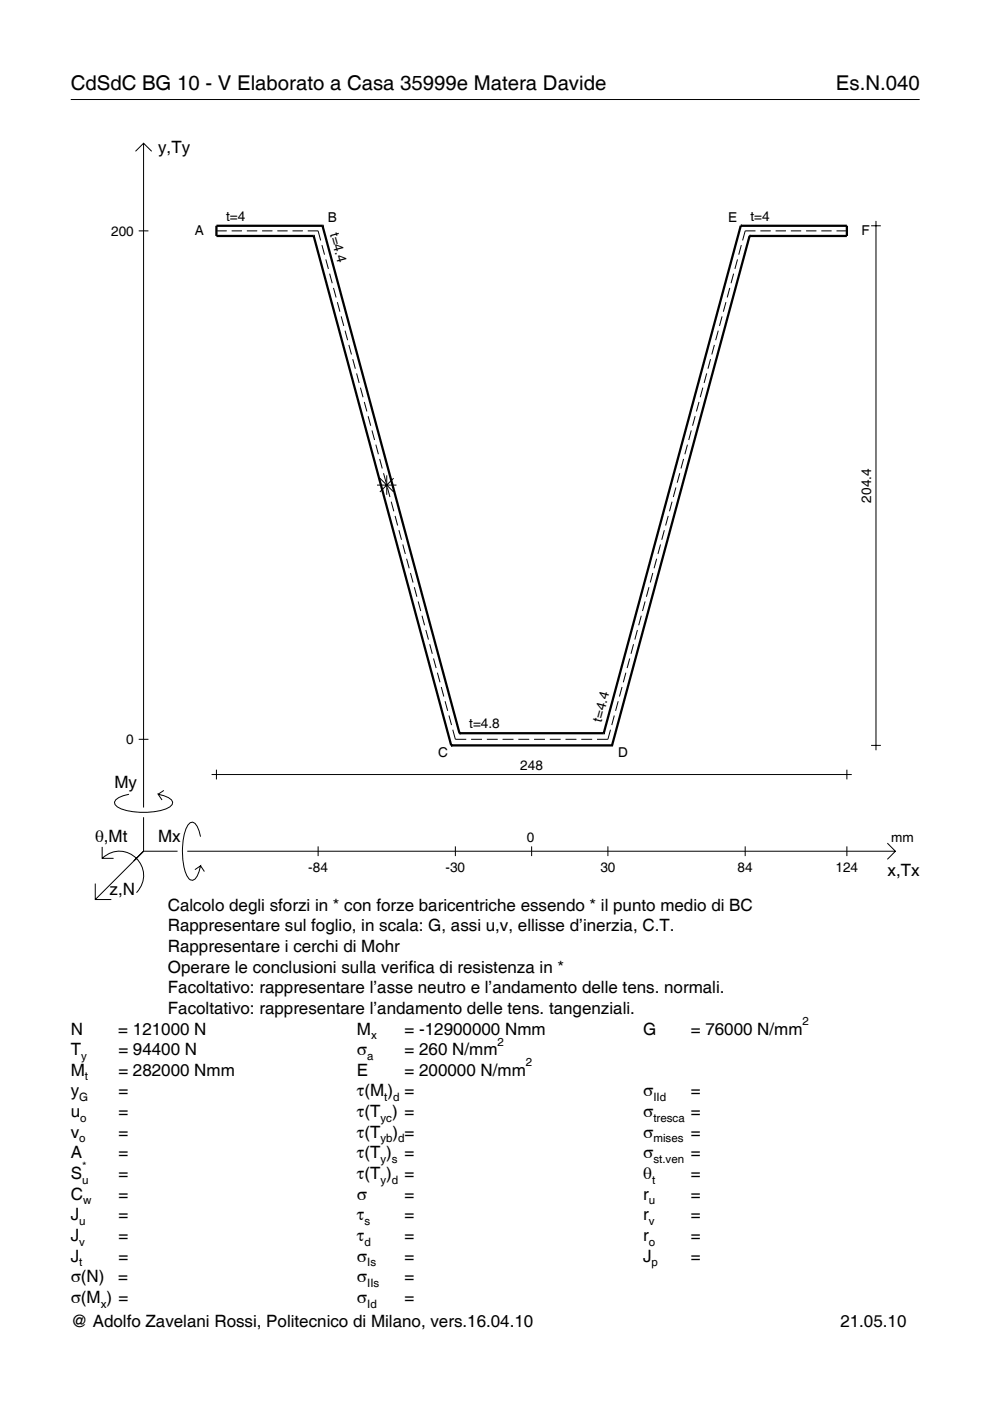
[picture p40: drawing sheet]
<svg xmlns="http://www.w3.org/2000/svg" width="210mm" height="297mm" viewBox="0 0 210 297" stroke-linecap="round" stroke-linejoin="round" font-family="sans-serif">
<defs><g id="words">
<g font-size="4.3">
<text x="15" y="19">CdSdC BG 10 - V Elaborato a Casa 35999e Matera Davide</text>
<text x="177.2" y="19">Es.N.040</text>
</g>
<g font-size="3.6">
<text x="33.5" y="32.4">y,Ty</text>
<text x="24.3" y="167.1">My</text>
<text x="20.1" y="178.4">θ,Mt</text>
<text x="33.5" y="178.4">Mx</text>
<text x="188.2" y="185.6">x,Tx</text>
<text x="23.2" y="189.7">z,N</text>
<text x="35.6" y="193.1">Calcolo degli sforzi in * con forze baricentriche essendo * il punto medio di BC</text>
<text x="35.6" y="197.5">Rappresentare sul foglio, in scala: G, assi u,v, ellisse d’inerzia, C.T.</text>
<text x="35.6" y="201.8">Rappresentare i cerchi di Mohr</text>
<text x="35.6" y="206.2">Operare le conclusioni sulla verifica di resistenza in *</text>
<text x="35.6" y="210.6">Facoltativo: rappresentare l’asse neutro e l’andamento delle tens. normali.</text>
<text x="35.6" y="215">Facoltativo: rappresentare l’andamento delle tens. tangenziali.</text>
<text x="15" y="219.3">N</text>
<text x="25.1" y="219.3">= 121000 N</text>
<text x="75.7" y="219.3">M</text>
<text x="85.8" y="219.3">= -12900000 Nmm</text>
<text x="136.4" y="219.3">G</text>
<text x="146.5" y="219.3">= 76000 N/mm</text>
<text x="15" y="223.7">T</text>
<text x="25.1" y="223.7">= 94400 N</text>
<text x="75.7" y="223.7">σ</text>
<text x="85.8" y="223.7">= 260 N/mm</text>
<text x="15" y="228.1">M</text>
<text x="15" y="232.5">y</text>
<text x="25.1" y="228.1">= 282000 Nmm</text>
<text x="25.1" y="232.5">=</text>
<text x="75.7" y="228.1">E</text>
<text x="75.7" y="232.5">τ(M ) =</text>
<text x="85.8" y="228.1">= 200000 N/mm</text>
<text x="136.4" y="232.5">σ</text>
<text x="146.5" y="232.5">=</text>
<text x="15" y="236.8">u</text>
<text x="25.1" y="236.8">=</text>
<text x="75.7" y="236.8">τ(T ) =</text>
<text x="136.4" y="236.8">σ</text>
<text x="146.5" y="236.8">=</text>
<text x="15" y="241.2">v</text>
<text x="15" y="245.6">A</text>
<text x="25.1" y="241.2">=</text>
<text x="25.1" y="245.6">=</text>
<text x="75.7" y="245.6">τ(T )</text>
<text x="75.7" y="241.2">τ(T</text>
<text x="83.3" y="241.2">) =</text>
<text x="85.8" y="245.6">=</text>
<text x="136.4" y="241.2">σ</text>
<text x="136.4" y="245.6">σ</text>
<text x="146.5" y="241.2">=</text>
<text x="146.5" y="245.6">=</text>
<text x="15" y="250">S</text>
<text x="25.1" y="250">=</text>
<text x="75.7" y="250">τ(T )</text>
<text x="85.8" y="250">=</text>
<text x="136.4" y="250">θ</text>
<text x="146.5" y="250">=</text>
<text x="15" y="254.3">C</text>
<text x="25.1" y="254.3">=</text>
<text x="75.7" y="254.3">σ</text>
<text x="85.8" y="254.3">=</text>
<text x="136.4" y="254.3">r</text>
<text x="146.5" y="254.3">=</text>
<text x="15" y="258.7">J</text>
<text x="15" y="263.1">J</text>
<text x="25.1" y="258.7">=</text>
<text x="25.1" y="263.1">=</text>
<text x="75.7" y="258.7">τ</text>
<text x="75.7" y="263.1">τ</text>
<text x="85.8" y="258.7">=</text>
<text x="85.8" y="263.1">=</text>
<text x="136.4" y="258.7">r</text>
<text x="136.4" y="263.1">r</text>
<text x="146.5" y="258.7">=</text>
<text x="146.5" y="263.1">=</text>
<text x="15" y="267.5">J</text>
<text x="25.1" y="267.5">=</text>
<text x="75.7" y="267.5">σ</text>
<text x="85.8" y="267.5">=</text>
<text x="136.4" y="267.5">J</text>
<text x="146.5" y="267.5">=</text>
<text x="15" y="271.8">σ(N)</text>
<text x="25.1" y="271.8">=</text>
<text x="75.7" y="271.8">σ</text>
<text x="85.8" y="271.8">=</text>
<text x="15" y="276.2">σ(M ) =</text>
<text x="15" y="281.4">@ Adolfo Zavelani Rossi, Politecnico di Milano, vers.16.04.10</text>
<text x="75.7" y="276.2">σ</text>
<text x="85.8" y="276.2">=</text>
<text x="178.2" y="281.4">21.05.10</text>
</g>
<g font-size="2.9">
<text x="47.9" y="46.8">t=4</text>
<text x="69.5" y="47">B</text>
<text x="154.4" y="47">E</text>
<text x="159.1" y="46.8">t=4</text>
<text x="23.6" y="49.9">200</text>
<text x="41.3" y="49.8">A</text>
<text x="69.9" y="49.6" transform="rotate(75 69.9 49.6)">t=4.4</text>
<text x="182.6" y="49.8">F</text>
<text x="184.7" y="106.6" transform="rotate(-90 184.7 106.6)">204.4</text>
<text x="99.5" y="154.4">t=4.8</text>
<text x="127.6" y="153.2" transform="rotate(-75 127.6 153.2)">t=4.4</text>
<text x="26.8" y="157.7">0</text>
<text x="92.9" y="160.6">C</text>
<text x="131.1" y="160.6">D</text>
<text x="110.3" y="163.2">248</text>
<text x="111.7" y="178.4">0</text>
<text x="189" y="178.4">mm</text>
<text x="65.4" y="184.9">-84</text>
<text x="94.5" y="184.9">-30</text>
<text x="127.3" y="184.9">30</text>
<text x="156.4" y="184.9">84</text>
<text x="177.2" y="184.9">124</text>
</g>
<g font-size="2.4">
<text x="78.7" y="220.3">x</text>
<text x="105.5" y="221.7">2</text>
<text x="170.2" y="217.3">2</text>
<text x="17.2" y="224.7">y</text>
<text x="77.9" y="224.7">a</text>
<text x="111.5" y="226.1">2</text>
<text x="16.8" y="233.5">G</text>
<text x="18" y="229.1">t</text>
<text x="81.5" y="233.5">t d</text>
<text x="138.5" y="233.5">IId</text>
<text x="17" y="237.8">o</text>
<text x="80.7" y="237.8">yc</text>
<text x="138.5" y="237.8">tresca</text>
<text x="16.8" y="242.2">o</text>
<text x="80.7" y="242.2">yb d</text>
<text x="138.5" y="242.2">mises</text>
<text x="17.4" y="251">u</text>
<text x="17.4" y="248">*</text>
<text x="80.7" y="246.6">y s</text>
<text x="80.7" y="251">y d</text>
<text x="138.2" y="251">t</text>
<text x="138.5" y="246.6">st.ven</text>
<text x="17.6" y="255.3">w</text>
<text x="137.6" y="255.3">u</text>
<text x="16.8" y="259.7">u</text>
<text x="77.3" y="259.7">s</text>
<text x="137.6" y="259.7">v</text>
<text x="16.8" y="264.1">v</text>
<text x="16.8" y="268.5">t</text>
<text x="77.3" y="264.1">d</text>
<text x="77.9" y="268.5">Is</text>
<text x="137.6" y="264.1">o</text>
<text x="138.2" y="268.5">p</text>
<text x="77.9" y="272.8">IIs</text>
<text x="21.4" y="277.2">x</text>
<text x="77.9" y="277.2">Id</text>
</g>
</g></defs>
<g fill="none" stroke="#000" stroke-width=".21">
<path d="M15 21.1h180M28.7 32.1l1.7-1.7 1.8 1.7M30.4 30.4v140.8M29.4 48.9h2.1M45.9 48.9h2.2M49.1 48.9h2.2M52.3 48.9h2.2M55.6 48.9h2.2M58.8 48.9h2.2M62 48.9h2.2M65.2 48.9h2.2l.6 2.1M68.3 52l.5 2"/>
<path d="M69.1 55l.5 2M69.9 58l.5 2M155.5 58l-.5 2M156.4 55l-.6 2M157.2 52l-.6 2M160.2 48.9h-2.2l-.6 2.1M161.2 48.9h2.2M164.4 48.9h2.2M167.7 48.9h2.2M170.9 48.9h2.2M174.1 48.9h2.2M177.4 48.9h2.2"/>
<path d="M184.7 47.9h2.1M185.7 46.8v112.3M70.7 61l.6 2.1M71.5 64.1l.6 2M72.3 67.1l.6 2M73.2 70.1l.5 2M74 73.1l.5 2.1M74.8 76.1l.5 2.1M75.6 79.2l.5 2M149.8 79.2l-.5 2M150.6 76.1l-.5 2.1M151.5 73.1l-.6 2.1"/>
<path d="M152.3 70.1l-.6 2M153.1 67.1l-.6 2M153.9 64.1l-.5 2M154.7 61l-.5 2.1M76.4 82.2l.6 2M77.2 85.2l.6 2M78 88.2l.6 2.1M78.9 91.3l.5 2M79.7 94.3l.5 2M80.5 97.3l.5 2M144.9 97.3l-.5 2M145.8 94.3l-.6 2"/>
<path d="M146.6 91.3l-.6 2M147.4 88.2l-.6 2.1M148.2 85.2l-.5 2M149 82.2l-.5 2M79.9 102.8h4.2M80.5 101.4l3 2.9M81.3 100.3l.6 2M82 100.8v4.1M82.1 103.3l.6 2.1M82.9 106.4l.6 2M83.5 101.4l-3 2.9M83.8 109.4l.5 2"/>
<path d="M84.6 112.4l.5 2M85.4 115.4l.5 2.1M86.2 118.5l.6 2M139.2 118.5l-.5 2M140 115.4l-.5 2.1M140.9 112.4l-.6 2M141.7 109.4l-.6 2M142.5 106.4l-.6 2M143.3 103.3l-.5 2.1M144.1 100.3l-.5 2M87 121.5l.6 2M87.8 124.5l.6 2"/>
<path d="M88.7 127.5l.5 2M89.5 130.5l.5 2.1M90.3 133.6l.5 2M91.1 136.6l.6 2M91.9 139.6l.6 2M133.5 139.6l-.5 2M134.3 136.6l-.5 2M135.1 133.6l-.5 2M136 130.5l-.6 2.1M136.8 127.5l-.6 2M137.6 124.5l-.6 2M138.4 121.5l-.5 2"/>
<path d="M29.4 156.7h2.1M92.7 142.6l.6 2.1M93.6 145.7l.5 2M94.4 148.7l.5 2M95.2 151.7l.5 2M96 154.7l.5 2h2.4M99.9 156.7h2.3M103.2 156.7h2.3M106.6 156.7h2.3M109.9 156.7h2.3M113.2 156.7h2.3M116.6 156.7h2.3"/>
<path d="M119.9 156.7h2.3M123.2 156.7h2.3M129.4 154.7l-.5 2h-2.3M130.2 151.7l-.5 2M131.1 148.7l-.6 2M131.9 145.7l-.6 2M132.7 142.6l-.5 2.1M184.7 158h2.1M21.7 179.6v2.4h2.4M27.3 168.4a3.6 3.6 0 0 0-3 1.7l.1 .5a5.6 5.6 0 0 0 3.8 1.5 13.4 13.4 0 0 0 7.8-1l.5-.5 .1-.5a3.6 3.6 0 0 0-3.1-1.7l.8 1.2M30.4 173.3v7.2M34.7 167.6l-1.2 .8"/>
<path d="M42.5 177.4a3.6 3.6 0 0 0-1.7-3.1l-.5 .1a5.7 5.7 0 0 0-1.5 3.8 13.9 13.9 0 0 0 1.1 7.9l.4 .4 .5 .1a3.6 3.6 0 0 0 1.7-3l-1.2 .8M44.9 164.2h135.7M45.9 163.2v2M67.4 179.4v2.1M96.5 179.4v2.1M112.7 179.4v2.1M128.9 179.4v2.1M158 179.4v2.1M179.6 163.2v2M179.6 179.4v2.1M188.1 178.8l1.7 1.7-1.7 1.7M20.2 187.3v3.4h3.4"/>
<path d="M21.7 182a5.1 5.1 0 0 1 7.2 0 5.1 5.1 0 0 1 0 7.3M30.4 180.5l-10.2 10.2M30.4 180.5h7.2M39.7 180.5h150.1M42.5 183.6l.8 1.2"/>
</g>
<g fill="none" stroke="#000" stroke-width=".48">
<path d="M66.5 50h.1M66.5 50l29.2 108M68.4 47.9h.1M68.4 47.9h-22.5v2.1h20.6M68.4 47.9l29 107.6M157.1 47.9h.1M157.1 47.9h22.5v2.1h-20.7M157.1 47.9l-29.1 107.6M158.9 50h.1M158.9 50l-29.1 108M95.7 158h.1M95.7 158h34.1"/>
<path d="M97.4 155.5h.1M97.4 155.5h30.6M128 155.5h.1M129.8 158h.1"/>
</g>
<use href="#words"/>
</svg>
